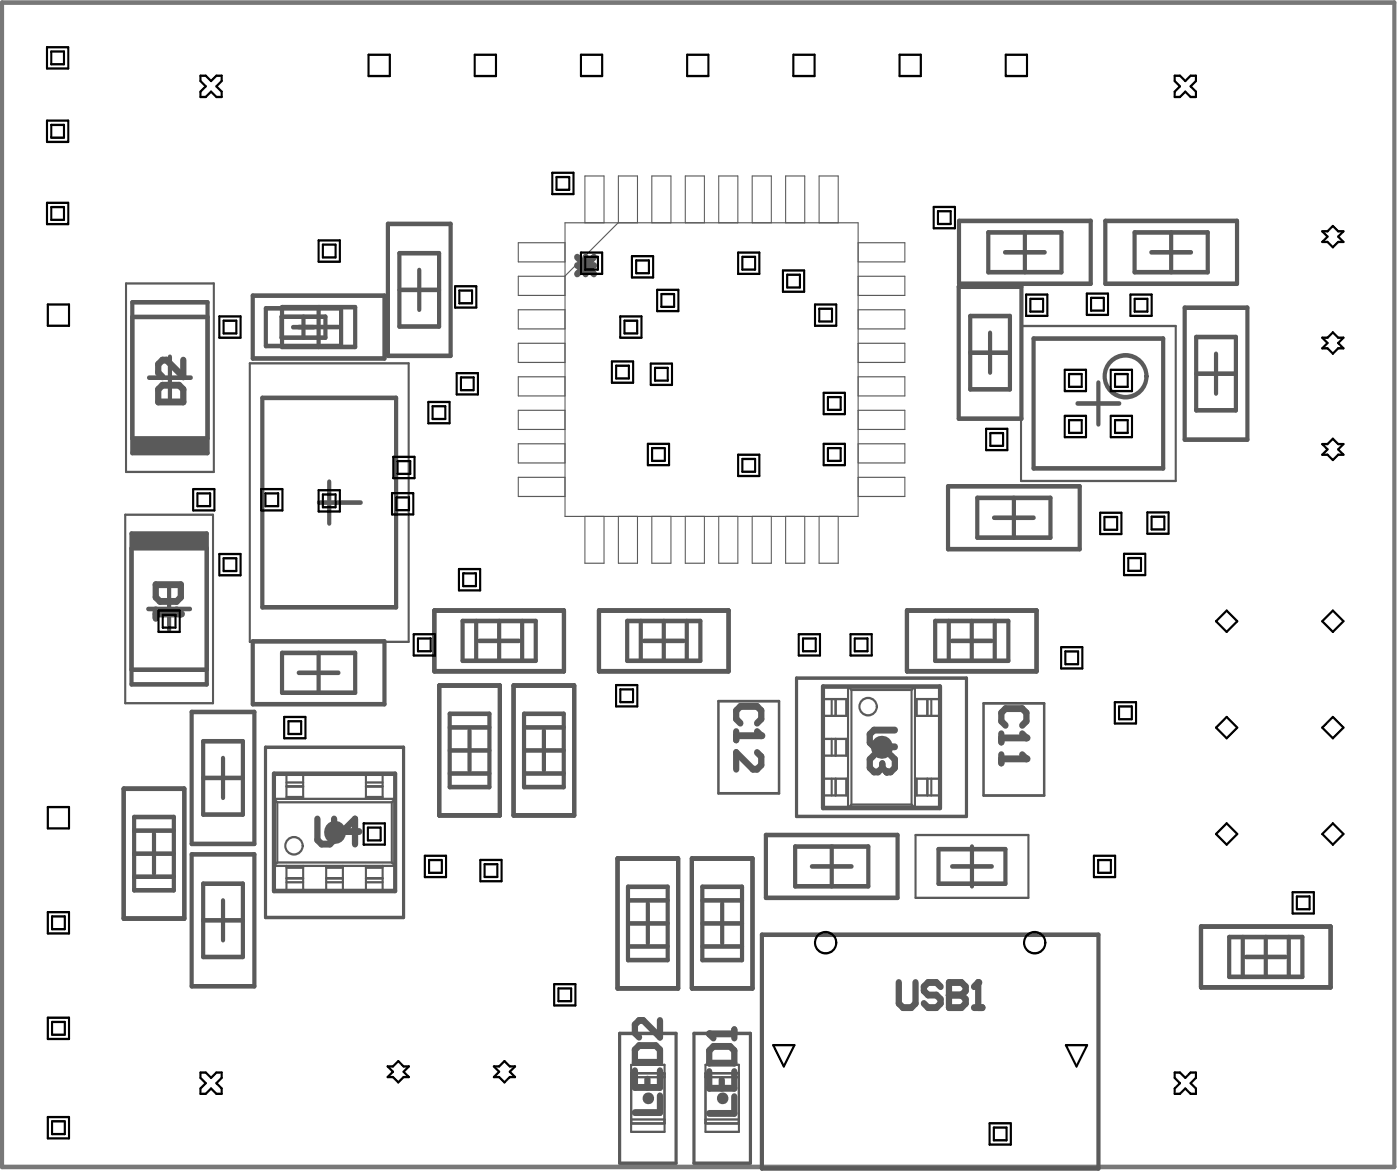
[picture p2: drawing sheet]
<svg xmlns="http://www.w3.org/2000/svg" width="111mm" height="93mm" viewBox="0 0 111 93" stroke-linecap="round" stroke-linejoin="round" font-family="sans-serif">
<g fill="none" stroke="#5a5a5a" stroke-width=".35">
<path d="M30.8 17.8h5v10.4h-5zM76.1 17.5h10.5v5h-10.5zM81.3 18.4v3.2M87.7 17.5h10.5v5h-10.5zM93 18.4v3.2M11.8 30h3.3M13.5 28.3v3.3M20.1 23.5h10.4v4.9h-10.4zM21.1 24.5h6v3h-6zM24.1 25.1v1.7M25.3 24.4v3.1M25.3 39.9h3.3"/>
<path d="M26.1 38.2v3.3M26.9 25.9l-3.6 .1M31.7 23h3.2M33.3 21.4v3.2M75.2 38.6h10.5v5h-10.5zM76.1 22.7h5v10.5h-5zM77 28h3.2M78.6 26.4v3.2M79.8 20h3.1M80.5 39.5v3.2M85.5 32h3.3M87.2 30.3v3.4"/>
<path d="M91.4 20h3.1M94 24.4h5v10.5h-5zM94.9 29.6h3.2M96.5 28.1v3.1M11.8 48.3h3.3M13.4 46.6v3.4M15.2 56.5h5v10.4h-5zM20.1 50.9h10.4v5h-10.4zM23.7 53.4h3.2M25.3 51.8v3.2M34.5 48.4h10.3v4.9h-10.3zM34.9 54.4h4.8v10.3h-4.8z"/>
<path d="M35.7 59.5h3.1M37.3 58v3.1M38 50.8h3.2M39.6 49.3v3.1M40.8 54.4h4.8v10.3h-4.8zM41.6 59.5h3.1M43.2 58v3.1M47.5 48.4h10.3v4.9h-10.3zM51.1 50.8h3.2M52.7 49.3v3.1M72 48.4h10.3v4.9h-10.3zM75.6 50.8h3.1"/>
<path d="M77.1 49.3v3.1M78.9 41.1h3.2M9.8 62.6h4.8v10.3h-4.8zM10.6 67.7h3.2M12.2 66.1v3.2M15.2 67.8h5v10.4h-5zM16.1 73h3.2M16.1 61.7h3.2M17.7 60.1v3.2M17.7 71.4v3.2M49 68.1h4.8v10.3h-4.8zM49.8 73.3h3.2"/>
<path d="M51.4 71.7v3.1M54.9 68.1h4.8v10.3h-4.8zM55.7 73.3h3.2M57.3 71.7v3.1M60.8 66.2h10.4v5h-10.4zM64.4 68.7h3.2M66 67.2v3.1M75.6 68.7h3.1M77.2 67.2v3.1M95.3 73.5h10.3v4.8h-10.3zM98.9 75.9h3.1M100.5 74.3v3.2"/>
</g>
<path d="M21.1 59.3h10.9v13.5h-10.9zM63.2 53.8h13.5v11h-13.5zM49.2 82h4.5v10.3h-4.5zM55.1 82h4.5v10.3h-4.5z" fill="none" stroke="#5a5a5a" stroke-width=".26"/>
<path d="M10 22.5h7v14.9h-7zM19.8 28.8h12.6v22.1h-12.6zM81 25.9h12.3v12.3h-12.3zM9.9 40.8h7v15h-7zM72.7 66.2h8.9v5h-8.9z" fill="none" stroke="#5a5a5a" stroke-width=".17"/>
<g fill="#5a5a5a">
<circle cx="26.6" cy="66" r=".87"/>
<circle cx="51.4" cy="87.1" r=".44"/>
<circle cx="57.3" cy="87.1" r=".44"/>
<circle cx="70" cy="59.3" r=".87"/>
</g>
<path d="M.2 .2h110.5v92.4h-110.5z" fill="none" stroke="#787878" stroke-width=".35"/>
<g fill="none" stroke="#5a5a5a" stroke-width=".35">
<path d="M78.4 18.4h5.9v3.2h-5.9zM90.1 18.4h5.8v3.2h-5.8zM10.5 24h6v11.9h-6zM10.5 34.8h6M10.5 25.1h6M20.8 31.6h10.6v16.6h-10.6zM22.3 25.1h3.5v1.7h-3.5zM22.4 24.4h5.8v3.1h-5.8zM31.7 20.1h3.2v5.8h-3.2zM77 25.1h3.2v5.8h-3.2zM77.6 39.5h5.8v3.2h-5.8zM82 26.9h10.3v10.3h-10.3z"/>
<path d="M94.9 26.7h3.2v5.9h-3.2zM10.4 42.3h6v12h-6zM10.4 53.1h6M10.4 43.5h6M16.1 58.8h3.2v5.8h-3.2zM22.4 51.8h5.8v3.2h-5.8zM34.5 48.4h10.3v4.9h-10.3zM34.9 54.4h4.8v10.3h-4.8zM35.7 56.6h3.1v5.8h-3.1zM35.7 57.7h3.1M36.7 49.3h5.8v3.1h-5.8zM37.8 49.3v3.1"/>
<path d="M40.8 54.4h4.8v10.3h-4.8zM41.4 49.3v3.1M41.6 56.6h3.1v5.8h-3.1zM41.6 57.7h3.1M47.5 48.4h10.3v4.9h-10.3zM49.8 49.3h5.8v3.1h-5.8zM50.9 49.3v3.1M54.5 49.3v3.1M65.3 54.5h9.3v9.6h-9.3zM72 48.4h10.3v4.9h-10.3zM74.2 49.3h5.8v3.1h-5.8zM75.3 49.3v3.1"/>
<path d="M79 49.3v3.1M9.8 62.6h4.8v10.3h-4.8zM10.6 69.5h3.2M10.6 64.8h3.2v5.8h-3.2zM10.6 65.9h3.2M16.1 70.1h3.2v5.8h-3.2zM21.7 61.4h9.7v9.3h-9.7zM35.7 61.4h3.1M41.6 61.4h3.1M49 68.1h4.8v10.3h-4.8zM49.8 70.3h3.2v5.9h-3.2zM49.8 71.4h3.2"/>
<path d="M49.8 75.1h3.2M54.9 68.1h4.8v10.3h-4.8zM55.7 70.3h3.2v5.9h-3.2zM55.7 71.4h3.2M55.7 75.1h3.2M60.5 74.2h26.7v18.5h-26.7zM63.1 67.2h5.8v3.1h-5.8zM74.5 67.4h5.3v2.7h-5.3zM95.3 73.5h10.3v4.8h-10.3zM97.6 74.3h5.8v3.2h-5.8zM98.6 74.3v3.2M102.3 74.3v3.2"/>
<circle cx="89.3" cy="29.8" r="1.66"/>
</g>
<g fill="none" stroke="#5a5a5a" stroke-width=".17">
<path d="M66 55.5v1.3M66 58.6v1.3M66.3 55.5v1.3M66.3 58.6v1.3M67.2 55.5v1.3M67.2 58.6v1.3M67.3 58.6h-2v1.3h2M67.3 55.5h-2v1.3h2M67.3 54.5l.3 .2M67.3 54.5v9.6M67.3 54.5h5.3M67.6 54.7v9.1"/>
<path d="M67.6 54.7h4.8M72.4 54.7v9.1M72.6 55.5h2v1.3h-2M72.6 54.5l-.2 .2M72.6 54.5v9.6M72.8 55.5v1.3M73.6 55.5v1.3M73.9 55.5v1.3M21.7 63.4l.3 .2M21.7 63.4v5.3M21.7 68.7h9.7M21.7 63.4h9.7"/>
<path d="M22 68.4l-.3 .3M22 63.6v4.8M22 68.4h9.1M22 63.6h9.1M22.7 63.4v-2h1.4v2M22.7 68.7v2h1.4v-2M22.7 68.8h1.4M22.7 69.7h1.4M22.7 70h1.4M22.7 63.2h1.4M22.7 62.4h1.4M22.7 62.1h1.4"/>
<path d="M25.9 68.7v2h1.3v-2M25.9 68.8h1.3M25.9 69.7h1.3M25.9 70h1.3M29 63.4v-2h1.4v2M29 68.7v2h1.4v-2M29 68.8h1.4M29 69.7h1.4M29 70h1.4M29 63.2h1.4M29 62.4h1.4M29 62.1h1.4"/>
<path d="M31.1 68.4l.3 .3M31.1 63.6v4.8M31.4 63.4l-.3 .2M31.4 63.4v5.3M66 61.8v1.3M66.3 61.8v1.3M67.2 61.8v1.3M67.3 61.8h-2v1.3h2M67.3 64.1h5.3M67.6 63.8l-.3 .3M67.6 63.8h4.8M72.4 63.8l.2 .3"/>
<path d="M72.6 61.8h2v1.3h-2M72.8 61.8v1.3M73.6 61.8v1.3M73.9 61.8v1.3M50.1 84.5h2.7v5.3h-2.7zM50.1 88.8h2.6M50.1 85.5h2.6M52.8 85.1h-2.7v4h2.7M56 84.5h2.7v5.3h-2.7zM56 88.8h2.6M56 85.5h2.6M58.7 85.1h-2.7v4h2.7"/>
<circle cx="68.9" cy="56.1" r=".69"/>
<circle cx="23.3" cy="67.1" r=".69"/>
</g>
<g fill="none" stroke="#5a5a5a" stroke-width=".09">
<path d="M44.8 19.3h-3.7v1.5h3.7M44.8 17.7h23.3v23.3h-23.3zM46.4 17.7v-3.7h1.5v3.7M49.1 17.7l-4.3 4.2M49.1 17.7v-3.7h1.5v3.7M51.7 17.7v-3.7h1.6v3.7M54.4 17.7v-3.7h1.5v3.7M57 17.7v-3.7h1.6v3.7M59.7 17.7v-3.7h1.5v3.7M62.4 17.7v-3.7h1.5v3.7M65 17.7v-3.7h1.5v3.7M68.1 19.3h3.7v1.5h-3.7"/>
<path d="M44.8 21.9h-3.7v1.5h3.7M44.8 24.6h-3.7v1.5h3.7M44.8 27.2h-3.7v1.6h3.7M44.8 29.9h-3.7v1.5h3.7M44.8 32.5h-3.7v1.6h3.7M44.8 35.2h-3.7v1.5h3.7M44.8 37.9h-3.7v1.5h3.7M68.1 21.9h3.7v1.5h-3.7M68.1 24.6h3.7v1.5h-3.7M68.1 27.2h3.7v1.6h-3.7M68.1 29.9h3.7v1.5h-3.7M68.1 32.5h3.7v1.6h-3.7"/>
<path d="M68.1 35.2h3.7v1.5h-3.7M68.1 37.9h3.7v1.5h-3.7M46.4 41v3.7h1.5v-3.7M49.1 41v3.7h1.5v-3.7M51.7 41v3.7h1.6v-3.7M54.4 41v3.7h1.5v-3.7M57 41v3.7h1.6v-3.7M59.7 41v3.7h1.5v-3.7M62.4 41v3.7h1.5v-3.7M65 41v3.7h1.5v-3.7"/>
</g>
<path d="M45.8 20.4l1.3 1.3M45.8 21.1h1.3M46.5 20.4v1.3M47.1 20.4l-1.3 1.3" fill="none" stroke="#5a5a5a" stroke-width=".52"/>
<path d="M57 55.6h4.8v7.3h-4.8zM78.1 55.8h4.8v7.3h-4.8z" fill="none" stroke="#5a5a5a" stroke-width=".21"/>
<g fill="#5a5a5a">
<path d="M10.4 42.3h6v1.2h-6z" fill-rule="evenodd"/>
<path d="M10.5 34.8h6v1.1h-6z" fill-rule="evenodd"/>
</g>
<path d="M58.4 58v.7M58.4 58.4h2M58.8 57.4l-.4-.4v-.6l.4-.4h1.3l.3 .4v.6l-.3 .4" fill="none" stroke="#5a5a5a" stroke-width=".52"/>
<circle cx="60.4" cy="58.4" r=".26" fill="#5a5a5a"/>
<path d="M60.1 58l.3 .4M60.1 59.7l.3 .3v.7l-.3 .3h-.3l-1.4-1.3v1.3M79.5 58.2v.7M79.5 58.5h2M79.8 57.5l-.3-.3v-.7l.3-.3h1.3l.4 .3v.7l-.4 .3" fill="none" stroke="#5a5a5a" stroke-width=".52"/>
<circle cx="81.5" cy="58.5" r=".26" fill="#5a5a5a"/>
<path d="M79.5 59.9v.6M81.1 58.2l.4 .3M79.5 60.2h2" fill="none" stroke="#5a5a5a" stroke-width=".52"/>
<circle cx="81.5" cy="60.2" r=".26" fill="#5a5a5a"/>
<path d="M12.4 46.4h2v1l-.4 .3h-1.3l-.3-.3zM12.4 48.4v.6M12.4 48.7h2M81.1 59.9l.4 .3" fill="none" stroke="#5a5a5a" stroke-width=".52"/>
<circle cx="14.4" cy="48.7" r=".26" fill="#5a5a5a"/>
<path d="M12.6 30.9l.3-.3h1.3l.4 .3v1h-2zM14.6 28.6v1.3l-1.4-1.3h-.3l-.3 .3v.7l.3 .3M14 48.4l.4 .3M70.7 59.9l.3 .3v.7l-.3 .3h-.3M71 57.9h-1.6l-.4 .4v.6l.4 .3h1.6" fill="none" stroke="#5a5a5a" stroke-width=".52"/>
<circle cx="70.4" cy="61.2" r=".26" fill="#5a5a5a"/>
<g fill="none" stroke="#5a5a5a" stroke-width=".52">
<path d="M69.4 59.9l-.4 .3v.7l.4 .3h.3l.3-.3M70 60.9l.4 .3M70 60.6v.3M50.4 84.9v1.4h2v-1.4M50.7 82.9h1.4l.3 .4v1h-2v-1zM51.4 85.6v.7M52.4 86.9v1.4h-2M52.4 81v1.3l-1.3-1.3h-.4l-.3 .3v.7l.3 .3M56.3 85v1.3h2v-1.3M56.3 82h2M56.6 83h1.4l.3 .3v1h-2v-1zM57.3 85.7v.6"/>
<path d="M58.3 87v1.3h-2M58.3 81.7v.6"/>
</g>
<circle cx="56.3" cy="82" r=".26" fill="#5a5a5a"/>
<path d="M25.2 65v1.6l.3 .4h.7l.3-.4v-1.6M28.5 66h-1.3l1-1v2M71.3 77.9v1.7l.4 .3h.6l.4-.3v-1.7M74.7 78.3l-.4-.4h-.6l-.4 .4v.3l.4 .3h.6l.4 .4v.3l-.4 .3h-.6l-.4-.3M75.3 77.9v2h1l.4-.3v-.3l-.4-.4h-1M56.3 82l.3 .3" fill="none" stroke="#5a5a5a" stroke-width=".52"/>
<circle cx="75.3" cy="78.9" r=".26" fill="#5a5a5a"/>
<path d="M75.3 77.9h1l.4 .4v.3l-.4 .3h-1M77.3 79.9h.7M77.6 77.9v2" fill="none" stroke="#5a5a5a" stroke-width=".52"/>
<circle cx="77.6" cy="77.9" r=".26" fill="#5a5a5a"/>
<path d="M77.6 77.9l-.3 .4" fill="none" stroke="#5a5a5a" stroke-width=".52"/>
<g fill="none" stroke="#000" stroke-width=".18">
<path d="M3.7 16.1h1.7v1.7h-1.7zM3.7 9.6h1.7v1.7h-1.7zM3.7 3.7h1.7v1.7h-1.7zM4.1 16.4h1v1h-1zM4.1 9.9h1v1h-1zM4.1 4.1h1v1h-1zM15.9 6h.4l.5 .4 .4-.4h.4v.4l-.4 .5 .4 .4v.4h-.4l-.4-.4-.5 .4h-.4v-.4l.4-.4-.4-.5zM25.3 19.1h1.7v1.7h-1.7zM25.6 19.4h1v1h-1zM29.3 4.3h1.6v1.7h-1.6zM37.7 4.3h1.7v1.7h-1.7zM43.8 13.7h1.7v1.7h-1.7z"/>
<path d="M44.2 14h1v1.1h-1zM46.1 4.3h1.7v1.7h-1.7zM54.5 4.3h1.7v1.7h-1.7zM63 4.3h1.7v1.7h-1.7zM71.4 4.3h1.7v1.7h-1.7zM74.1 16.4h1.7v1.7h-1.7zM74.5 16.8h1v1h-1zM79.8 4.3h1.7v1.7h-1.7zM93.2 6h.5l.4 .4 .4-.4h.4v.4l-.4 .5 .4 .4v.4h-.4l-.4-.4-.4 .4h-.5v-.4l.5-.4-.5-.5zM105 18.3h.4l.4-.4 .4 .4h.4l-.4 .5 .4 .4h-.4l-.4 .4-.4-.4h-.4l.4-.4zM3.8 24.2h1.7v1.6h-1.7zM15.3 38.8h1.7v1.7h-1.7z"/>
<path d="M15.7 39.1h1v1.1h-1zM17.4 25.1h1.7v1.7h-1.7zM17.7 25.4h1.1v1.1h-1.1zM20.7 38.8h1.7v1.7h-1.7zM21.1 39.1h1v1.1h-1zM25.3 38.9h1.7v1.7h-1.7zM25.6 39.2h1v1h-1zM31.1 39.1h1.7v1.7h-1.7zM31.2 36.2h1.7v1.7h-1.7zM31.5 39.5h1v1h-1zM31.6 36.6h1v1h-1zM34 31.9h1.7v1.7h-1.7z"/>
<path d="M34.3 32.2h1v1h-1zM36.1 22.7h1.7v1.7h-1.7zM36.2 29.6h1.7v1.7h-1.7zM36.5 23h1v1.1h-1zM36.6 29.9h1v1.1h-1zM46.1 20h1.7v1.7h-1.7zM46.4 20.4h1.1v1h-1.1zM48.6 28.7h1.7v1.7h-1.7zM48.9 29h1v1h-1zM49.2 25.1h1.7v1.7h-1.7zM49.6 25.4h1v1.1h-1zM50.2 20.3h1.6v1.7h-1.6z"/>
<path d="M50.5 20.7h1v1h-1zM51.4 35.2h1.7v1.7h-1.7zM51.7 28.8h1.6v1.7h-1.6zM51.8 35.5h1v1.1h-1zM52 29.2h1v1h-1zM52.2 23h1.6v1.7h-1.6zM52.5 23.3h1v1h-1zM58.6 20h1.7v1.7h-1.7zM58.6 36.1h1.7v1.7h-1.7zM58.9 20.4h1v1h-1zM58.9 36.4h1v1h-1zM62.1 21.5h1.7v1.6h-1.7z"/>
<path d="M62.5 21.8h1v1h-1zM64.7 24.2h1.7v1.6h-1.7zM65 24.5h1v1h-1zM65.4 35.2h1.7v1.7h-1.7zM65.4 31.2h1.7v1.7h-1.7zM65.7 35.5h1v1.1h-1zM65.7 31.5h1v1h-1zM78.3 34h1.7v1.7h-1.7zM78.6 34.4h1v1h-1zM81.4 23.4h1.7v1.7h-1.7zM81.8 23.7h1v1h-1zM84.5 29.3h1.7v1.7h-1.7z"/>
<path d="M84.5 33h1.7v1.7h-1.7zM84.9 33.3h1v1h-1zM84.9 29.7h1v1h-1zM86.3 23.3h1.7v1.7h-1.7zM86.6 23.6h1v1h-1zM88.2 29.3h1.7v1.7h-1.7zM88.2 33h1.7v1.7h-1.7zM88.5 33.3h1v1h-1zM88.5 29.7h1v1h-1zM89.7 23.4h1.7v1.7h-1.7zM90.1 23.7h1v1h-1zM105 26.8h.4l.4-.4 .4 .4h.4l-.4 .4 .4 .4h-.4l-.4 .5-.4-.5h-.4l.4-.4z"/>
<path d="M105 35.2h.4l.4-.4 .4 .4h.4l-.4 .5 .4 .4h-.4l-.4 .4-.4-.4h-.4l.4-.4zM12.6 48.4h1.7v1.7h-1.7zM12.9 48.8h1v1h-1zM17.4 44h1.7v1.6h-1.7zM17.7 44.3h1.1v1h-1.1zM22.6 56.9h1.6v1.7h-1.6zM22.9 57.2h1v1h-1zM32.8 50.3h1.7v1.7h-1.7zM33.2 50.7h1v1h-1zM36.4 45.1h1.7v1.7h-1.7zM36.8 45.5h1v1h-1zM48.9 54.3h1.7v1.7h-1.7z"/>
<path d="M49.2 54.7h1v1h-1zM63.4 50.3h1.7v1.7h-1.7zM63.7 50.7h1v1h-1zM67.5 50.3h1.7v1.7h-1.7zM67.8 50.7h1.1v1h-1.1zM84.2 51.3h1.7v1.7h-1.7zM84.6 51.7h1v1h-1zM87.3 40.7h1.7v1.7h-1.7zM87.7 41h1v1h-1zM88.5 55.7h1.7v1.7h-1.7zM88.8 56h1v1.1h-1zM89.2 43.9h1.7v1.7h-1.7z"/>
<path d="M89.6 44.3h1v1h-1zM91.1 40.7h1.7v1.6h-1.7zM91.4 41h1v1h-1zM97.4 56.9l.8 .8-.8 .9-.9-.9zM97.4 48.4l.8 .9-.8 .8-.9-.8zM105.8 48.4l.8 .9-.8 .8-.8-.8zM105.8 56.9l.8 .8-.8 .9-.8-.9zM3.8 64h1.7v1.7h-1.7zM3.8 72.4h1.7v1.7h-1.7zM4.1 72.7h1v1h-1zM28.9 65.3h1.7v1.7h-1.7zM29.2 65.7h1v1h-1z"/>
<path d="M33.7 67.9h1.7v1.7h-1.7zM34.1 68.2h1v1h-1zM38.1 68.2h1.7v1.7h-1.7zM38.5 68.6h1v1h-1zM44 78.1h1.7v1.7h-1.7zM44.3 78.4h1v1h-1zM86.8 67.9h1.7v1.7h-1.7zM87.2 68.2h1v1h-1zM97.4 65.3l.8 .9-.8 .8-.9-.8zM102.6 70.8h1.7v1.7h-1.7zM102.9 71.1h1v1h-1zM105.8 65.3l.8 .9-.8 .8-.8-.8z"/>
<path d="M3.8 80.7h1.7v1.7h-1.7zM3.8 88.6h1.7v1.7h-1.7zM4.1 81.1h1v1h-1zM4.1 89h1v1h-1zM15.9 85.1h.4l.5 .4 .4-.4h.4v.4l-.4 .4 .4 .5v.4h-.4l-.4-.4-.5 .4h-.4v-.4l.4-.5-.4-.4zM30.8 84.6h.4l.4-.4 .4 .4h.5l-.5 .4 .5 .4h-.5l-.4 .5-.4-.5h-.4l.4-.4zM39.2 84.6h.4l.4-.4 .5 .4h.4l-.4 .4 .4 .4h-.4l-.5 .5-.4-.5h-.4l.4-.4zM61.4 82.9h1.7l-.9 1.7zM78.5 89.1h1.7v1.7h-1.7zM78.9 89.4h1v1.1h-1zM84.6 82.9h1.7l-.9 1.7zM93.2 85.1h.5l.4 .4 .4-.4h.4v.4l-.4 .4 .4 .5v.4h-.4l-.4-.4-.4 .4h-.5v-.4l.5-.5-.5-.4z"/>
<circle cx="65.5" cy="74.8" r=".84"/>
<circle cx="82.1" cy="74.8" r=".84"/>
</g>
</svg>
